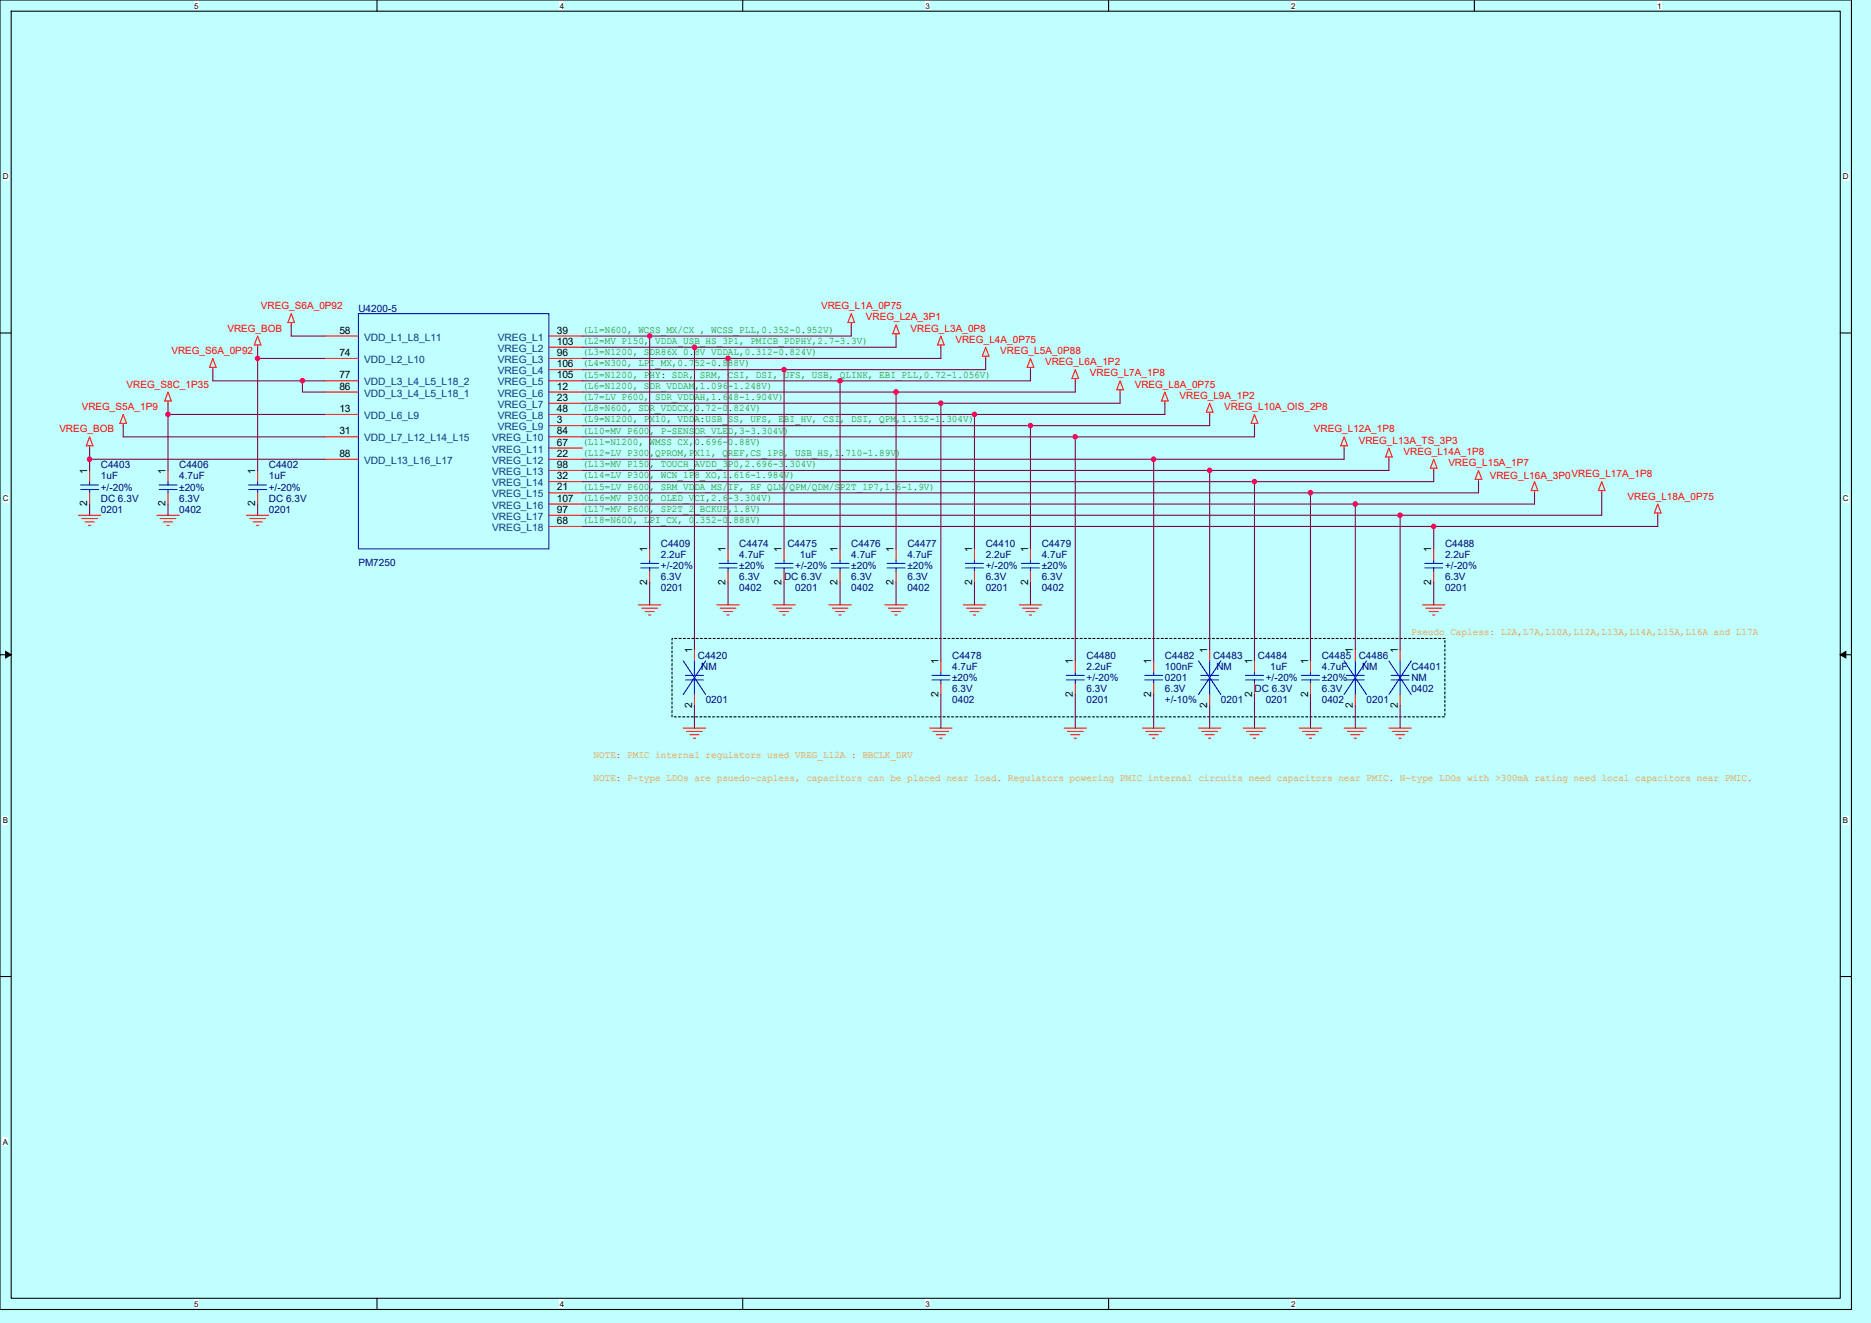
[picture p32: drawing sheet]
<svg xmlns="http://www.w3.org/2000/svg" width="297mm" height="210mm" viewBox="0 0 297 210" stroke-linecap="round" stroke-linejoin="round" font-family="sans-serif">
<defs><g id="words">
<g font-size="1.6" fill="#f00">
<text x="36.1" y="52.6">VREG_BOB</text>
<text x="41.4" y="49.1">VREG_S6A_0P92</text>
<text x="130.3" y="49.1">VREG_L1A_0P75</text>
<text x="137.4" y="50.8">VREG_L2A_3P1</text>
<text x="144.6" y="52.6">VREG_L3A_0P8</text>
<text x="27.2" y="56.2">VREG_S6A_0P92</text>
<text x="151.7" y="54.4">VREG_L4A_0P75</text>
<text x="158.8" y="56.2">VREG_L5A_0P88</text>
<text x="165.9" y="58">VREG_L6A_1P2</text>
<text x="173" y="59.7">VREG_L7A_1P8</text>
<text x="13" y="65.1">VREG_S5A_1P9</text>
<text x="20.1" y="61.5">VREG_S8C_1P35</text>
<text x="180.1" y="61.5">VREG_L8A_0P75</text>
<text x="187.2" y="63.3">VREG_L9A_1P2</text>
<text x="194.3" y="65.1">VREG_L10A_OIS_2P8</text>
<text x="9.4" y="68.6">VREG_BOB</text>
<text x="208.6" y="68.6">VREG_L12A_1P8</text>
<text x="215.7" y="70.4">VREG_L13A_TS_3P3</text>
<text x="222.8" y="72.2">VREG_L14A_1P8</text>
<text x="229.9" y="74">VREG_L15A_1P7</text>
<text x="236.5" y="76.1">VREG_L16A_3P0VREG_L17A_1P8</text>
<text x="258.4" y="79.3">VREG_L18A_0P75</text>
</g>
<g font-size="1.6">
<text x="53.9" y="53">58</text>
<text x="88.4" y="53">39</text>
<text x="53.9" y="56.5">74</text>
<text x="88.4" y="54.7">103</text>
<text x="88.4" y="56.5">96</text>
<text x="88.4" y="58.3">106</text>
<text x="53.9" y="65.4">13</text>
<text x="53.9" y="61.8">86</text>
<text x="53.9" y="60.1">77</text>
<text x="88.4" y="60.1">105</text>
<text x="88.4" y="61.8">12</text>
<text x="88.4" y="63.6">23</text>
<text x="88.4" y="65.4">48</text>
<text x="53.9" y="69">31</text>
<text x="88.4" y="67.2">3</text>
<text x="88.4" y="69">84</text>
<text x="88.4" y="70.7">67</text>
<text x="13.8" y="75.2" transform="rotate(-90 13.8 75.2)">1</text>
<text x="26.3" y="75.2" transform="rotate(-90 26.3 75.2)">1</text>
<text x="40.5" y="75.2" transform="rotate(-90 40.5 75.2)">1</text>
<text x="53.9" y="72.5">88</text>
<text x="88.4" y="72.5">22</text>
<text x="88.4" y="74.3">98</text>
<text x="88.4" y="76.1">32</text>
<text x="88.4" y="77.9">21</text>
<text x="13.8" y="80.4" transform="rotate(-90 13.8 80.4)">2</text>
<text x="26.3" y="80.4" transform="rotate(-90 26.3 80.4)">2</text>
<text x="40.5" y="80.4" transform="rotate(-90 40.5 80.4)">2</text>
<text x="88.4" y="79.6">107</text>
<text x="88.4" y="81.4">97</text>
<text x="88.4" y="83.2">68</text>
<text x="102.7" y="87.6" transform="rotate(-90 102.7 87.6)">1</text>
<text x="115.2" y="87.6" transform="rotate(-90 115.2 87.6)">1</text>
<text x="124.1" y="87.6" transform="rotate(-90 124.1 87.6)">1</text>
<text x="133" y="87.6" transform="rotate(-90 133 87.6)">1</text>
<text x="141.9" y="87.6" transform="rotate(-90 141.9 87.6)">1</text>
<text x="154.3" y="87.6" transform="rotate(-90 154.3 87.6)">1</text>
<text x="163.2" y="87.6" transform="rotate(-90 163.2 87.6)">1</text>
<text x="227.2" y="87.6" transform="rotate(-90 227.2 87.6)">1</text>
<text x="102.7" y="92.8" transform="rotate(-90 102.7 92.8)">2</text>
<text x="115.2" y="92.8" transform="rotate(-90 115.2 92.8)">2</text>
<text x="124.1" y="92.8" transform="rotate(-90 124.1 92.8)">2</text>
<text x="133" y="92.8" transform="rotate(-90 133 92.8)">2</text>
<text x="141.9" y="92.8" transform="rotate(-90 141.9 92.8)">2</text>
<text x="154.3" y="92.8" transform="rotate(-90 154.3 92.8)">2</text>
<text x="163.2" y="92.8" transform="rotate(-90 163.2 92.8)">2</text>
<text x="227.2" y="92.8" transform="rotate(-90 227.2 92.8)">2</text>
<text x="109.9" y="103.6" transform="rotate(-90 109.9 103.6)">1</text>
<text x="149" y="105.4" transform="rotate(-90 149 105.4)">1</text>
<text x="170.3" y="105.4" transform="rotate(-90 170.3 105.4)">1</text>
<text x="182.8" y="105.4" transform="rotate(-90 182.8 105.4)">1</text>
<text x="191.6" y="103.6" transform="rotate(-90 191.6 103.6)">1</text>
<text x="198.8" y="105.4" transform="rotate(-90 198.8 105.4)">1</text>
<text x="207.6" y="105.4" transform="rotate(-90 207.6 105.4)">1</text>
<text x="214.8" y="103.6" transform="rotate(-90 214.8 103.6)">1</text>
<text x="221.9" y="103.6" transform="rotate(-90 221.9 103.6)">1</text>
<text x="109.9" y="112.4" transform="rotate(-90 109.9 112.4)">2</text>
<text x="149" y="110.6" transform="rotate(-90 149 110.6)">2</text>
<text x="170.3" y="110.6" transform="rotate(-90 170.3 110.6)">2</text>
<text x="182.8" y="110.6" transform="rotate(-90 182.8 110.6)">2</text>
<text x="191.6" y="112.4" transform="rotate(-90 191.6 112.4)">2</text>
<text x="198.8" y="110.6" transform="rotate(-90 198.8 110.6)">2</text>
<text x="207.6" y="110.6" transform="rotate(-90 207.6 110.6)">2</text>
<text x="214.8" y="112.4" transform="rotate(-90 214.8 112.4)">2</text>
<text x="221.9" y="112.4" transform="rotate(-90 221.9 112.4)">2</text>
</g>
<g font-size="1.6" fill="#000080">
<text x="56.9" y="49.6">U4200-5</text>
<text x="16" y="74.3">C4403</text>
<text x="16" y="76.1">1uF</text>
<text x="16" y="77.9">+/-20%</text>
<text x="28.4" y="74.3">C4406</text>
<text x="28.4" y="76.1">4.7uF</text>
<text x="28.4" y="77.9">±20%</text>
<text x="42.7" y="74.3">C4402</text>
<text x="42.7" y="76.1">1uF</text>
<text x="42.7" y="77.9">+/-20%</text>
<text x="16" y="81.4">0201</text>
<text x="16" y="79.7">DC 6.3V</text>
<text x="28.4" y="81.4">0402</text>
<text x="28.4" y="79.7">6.3V</text>
<text x="42.7" y="81.4">0201</text>
<text x="42.7" y="79.7">DC 6.3V</text>
<text x="56.9" y="89.8">PM7250</text>
<text x="104.9" y="86.8">C4409</text>
<text x="104.9" y="88.5">2.2uF</text>
<text x="117.4" y="86.8">C4474</text>
<text x="117.4" y="88.5">4.7uF</text>
<text x="125" y="86.8">C4475</text>
<text x="127" y="88.5">1uF</text>
<text x="135.1" y="86.8">C4476</text>
<text x="135.1" y="88.5">4.7uF</text>
<text x="144" y="86.8">C4477</text>
<text x="144" y="88.5">4.7uF</text>
<text x="156.5" y="86.8">C4410</text>
<text x="156.5" y="88.5">2.2uF</text>
<text x="165.4" y="86.8">C4479</text>
<text x="165.4" y="88.5">4.7uF</text>
<text x="229.4" y="86.8">C4488</text>
<text x="229.4" y="88.5">2.2uF</text>
<text x="104.9" y="93.9">0201</text>
<text x="104.9" y="92.1">6.3V</text>
<text x="104.9" y="90.3">+/-20%</text>
<text x="117.4" y="93.9">0402</text>
<text x="117.4" y="92.1">6.3V</text>
<text x="117.4" y="90.3">±20%</text>
<text x="124.5" y="92.1">DC 6.3V</text>
<text x="126.2" y="93.9">0201</text>
<text x="126.2" y="90.3">+/-20%</text>
<text x="135.1" y="93.9">0402</text>
<text x="135.1" y="92.1">6.3V</text>
<text x="135.1" y="90.3">±20%</text>
<text x="144" y="93.9">0402</text>
<text x="144" y="92.1">6.3V</text>
<text x="144" y="90.3">±20%</text>
<text x="156.5" y="93.9">0201</text>
<text x="156.5" y="92.1">6.3V</text>
<text x="156.5" y="90.3">+/-20%</text>
<text x="165.4" y="93.9">0402</text>
<text x="165.4" y="92.1">6.3V</text>
<text x="165.4" y="90.3">±20%</text>
<text x="229.4" y="93.9">0201</text>
<text x="229.4" y="92.1">6.3V</text>
<text x="229.4" y="90.3">+/-20%</text>
<text x="110.8" y="104.5">C4420</text>
<text x="111.3" y="106.3">NM</text>
<text x="151.1" y="104.5">C4478</text>
<text x="151.1" y="106.3">4.7uF</text>
<text x="172.5" y="104.5">C4480</text>
<text x="172.5" y="106.3">2.2uF</text>
<text x="184.9" y="104.5">C4482</text>
<text x="184.9" y="106.3">100nF</text>
<text x="192.6" y="104.5">C4483</text>
<text x="193.1" y="106.3">NM</text>
<text x="199.7" y="104.5">C4484</text>
<text x="201.6" y="106.3">1uF</text>
<text x="209.8" y="104.5">C4485</text>
<text x="209.8" y="106.3">4.7uF</text>
<text x="215.7" y="104.5">C4486</text>
<text x="216.2" y="106.3">NM</text>
<text x="224" y="106.3">C4401</text>
<text x="112" y="111.7">0201</text>
<text x="151.1" y="111.7">0402</text>
<text x="151.1" y="109.9">6.3V</text>
<text x="151.1" y="108.1">±20%</text>
<text x="172.5" y="111.7">0201</text>
<text x="172.5" y="109.9">6.3V</text>
<text x="172.5" y="108.1">+/-20%</text>
<text x="184.9" y="108.1">0201</text>
<text x="184.9" y="109.9">6.3V</text>
<text x="184.9" y="111.7">+/-10%</text>
<text x="193.8" y="111.7">0201</text>
<text x="199.2" y="109.9">DC 6.3V</text>
<text x="200.9" y="111.7">0201</text>
<text x="200.9" y="108.1">+/-20%</text>
<text x="209.8" y="111.7">0402</text>
<text x="209.8" y="109.9">6.3V</text>
<text x="209.8" y="108.1">±20%</text>
<text x="216.9" y="111.7">0201</text>
<text x="224" y="108.1">NM</text>
<text x="224" y="109.9">0402</text>
</g>
<g font-size="1.6" fill="#008000">
<text x="92.4" y="52.8">(L1=N600, WCSS_MX/CX , WCSS_PLL,0.352-0.952V)</text>
<text x="92.4" y="59.9">(L5=N1200, PHY: SDR, SRM, CSI, DSI, UFS, USB, QLINK, EBI_PLL,0.72-1.056V)</text>
<text x="92.4" y="58.1">(L4=N300, LPI_MX,0.752-0.888V)</text>
<text x="92.4" y="56.4">(L3=N1200, SDR86X 0.8V VDDAL,0.312-0.824V)</text>
<text x="92.4" y="54.6">(L2=MV P150, VDDA_USB_HS_3P1, PMICB_PDPHY,2.7-3.3V)</text>
<text x="92.4" y="61.7">(L6=N1200, SDR_VDDAM,1.096-1.248V)</text>
<text x="92.4" y="63.5">(L7=LV P600, SDR_VDDAH,1.648-1.904V)</text>
<text x="92.4" y="65.3">(L8=N600, SDR_VDDCX,0.72-0.824V)</text>
<text x="92.4" y="67">(L9=N1200, PX10, VDDA:USB_SS, UFS, EBI_HV, CSI, DSI, QPM,1.152-1.304V)</text>
<text x="92.4" y="68.8">(L10=MV P600, P-SENSOR_VLED,3-3.304V)</text>
<text x="92.4" y="70.6">(L11=N1200, WMSS CX,0.696-0.88V)</text>
<text x="92.4" y="72.4">(L12=LV P300,QPROM,PX11, QREF,CS_1P8, USB_HS,1.710-1.89V)</text>
<text x="92.4" y="75.9">(L14=LV P300, WCN_1P8_XO,1.616-1.984V)</text>
<text x="92.4" y="74.1">(L13=MV P150, TOUCH_AVDD_3P0,2.696-3.304V)</text>
<text x="92.4" y="77.7">(L15=LV P600, SRM_VDDA_MS/IF, RF_QLN/QPM/QDM/SP2T_1P7,1.6-1.9V)</text>
<text x="92.4" y="79.5">(L16=MV P300, OLED_VCI,2.6-3.304V)</text>
<text x="92.4" y="81.3">(L17=MV P600, SP2T_2_BCKUP,1.8V)</text>
<text x="92.4" y="83">(L18=N600, LPI_CX, 0.352-0.888V)</text>
</g>
<g font-size="1.6" fill="#004080">
<text x="57.8" y="54.1">VDD_L1_L8_L11</text>
<text x="57.8" y="57.6">VDD_L2_L10</text>
<text x="79" y="54.1">VREG_L1</text>
<text x="79" y="55.8">VREG_L2</text>
<text x="79" y="57.6">VREG_L3</text>
<text x="79" y="59.4">VREG_L4</text>
<text x="57.8" y="63">VDD_L3_L4_L5_L18_1</text>
<text x="57.8" y="61.2">VDD_L3_L4_L5_L18_2</text>
<text x="79" y="61.2">VREG_L5</text>
<text x="79" y="63">VREG_L6</text>
<text x="79" y="64.7">VREG_L7</text>
<text x="57.8" y="66.5">VDD_L6_L9</text>
<text x="57.8" y="70.1">VDD_L7_L12_L14_L15</text>
<text x="78.1" y="70.1">VREG_L10</text>
<text x="78.1" y="71.8">VREG_L11</text>
<text x="79" y="66.5">VREG_L8</text>
<text x="79" y="68.3">VREG_L9</text>
<text x="57.8" y="73.6">VDD_L13_L16_L17</text>
<text x="78.1" y="73.6">VREG_L12</text>
<text x="78.1" y="75.4">VREG_L13</text>
<text x="78.1" y="77.2">VREG_L14</text>
<text x="78.1" y="79">VREG_L15</text>
<text x="78.1" y="80.7">VREG_L16</text>
<text x="78.1" y="82.5">VREG_L17</text>
<text x="78.1" y="84.3">VREG_L18</text>
</g>
<g font-size="1.6" fill="#ff8000">
<text x="224" y="100.8">Pseudo Capless: L2A,L7A,L10A,L12A,L13A,L14A,L15A,L16A and L17A</text>
<text x="94.2" y="120.4">NOTE: PMIC internal regulators used VREG_L12A : BBCLK_DRV</text>
<text x="94.2" y="123.9">NOTE: P-type LDOs are psuedo-capless, capacitors can be placed near load. Regulators powering PMIC internal circuits need capacitors near PMIC. N-type LDOs with &gt;300mA rating need local capacitors near PMIC.</text>
</g>
<g font-size="1.3">
<text x="30.8" y="1.4">5</text>
<text x="88.9" y="1.4">4</text>
<text x="146.9" y="1.4">3</text>
<text x="205" y="1.4">2</text>
<text x="263" y="1.4">1</text>
<text x=".4" y="28.5">D</text>
<text x="292.5" y="28.5">D</text>
<text x=".4" y="79.5">C</text>
<text x="292.5" y="79.5">C</text>
<text x=".4" y="130.6">B</text>
<text x="292.5" y="130.6">B</text>
<text x=".4" y="181.7">A</text>
<text x="30.8" y="207.4">5</text>
<text x="88.9" y="207.4">4</text>
<text x="146.9" y="207.4">3</text>
<text x="205" y="207.4">2</text>
</g>
</g></defs>
<path d="M0 0h297v210h-297z" fill="#bfffff"/>
<path d="M0 0h293.9v207.9h-293.9zM1.8 1.8h290.3v204.3h-290.3z" fill="none" stroke="#000" stroke-width=".17"/>
<g fill="#fff">
<path d="M30.8 .2h.7v1.4h-.7z"/>
<path d="M30.8 206.3h.7v1.4h-.7z"/>
</g>
<path d="M59.8 0v1.8M59.8 206.1v1.8" fill="none" stroke="#000" stroke-width=".17"/>
<g fill="#fff">
<path d="M88.9 .2h.7v1.4h-.7z"/>
<path d="M88.9 206.3h.7v1.4h-.7z"/>
</g>
<path d="M117.9 0v1.8M117.9 206.1v1.8" fill="none" stroke="#000" stroke-width=".17"/>
<g fill="#fff">
<path d="M146.9 .2h.7v1.4h-.7z"/>
<path d="M146.9 206.3h.7v1.4h-.7z"/>
</g>
<path d="M176 0v1.8M176 206.1v1.8" fill="none" stroke="#000" stroke-width=".17"/>
<g fill="#fff">
<path d="M205 .2h.7v1.4h-.7z"/>
<path d="M205 206.3h.7v1.4h-.7z"/>
</g>
<path d="M234 0v1.8" fill="none" stroke="#000" stroke-width=".17"/>
<g fill="#fff">
<path d="M263.1 .2h.7v1.4h-.7z"/>
<path d="M.4 27.3h1v1.4h-1z"/>
<path d="M292.6 27.3h.9v1.4h-.9z"/>
<path d="M.4 78.4h1v1.4h-1z"/>
<path d="M292.6 78.4h.9v1.4h-.9z"/>
</g>
<path d="M0 52.9h1.8M292.1 52.9h1.8" fill="none" stroke="#000" stroke-width=".17"/>
<g fill="#fff">
<path d="M.4 129.5h.9v1.4h-.9z"/>
<path d="M292.6 129.5h.8v1.4h-.8z"/>
</g>
<path d="M0 103.9h1.8M292.1 103.9h1.8" fill="none" stroke="#000" stroke-width=".17"/>
<path d="M.9 103.4l.9 .5-.9 .5zM292.1 103.9l.9-.5v1z" fill="#000" stroke="#000" stroke-width=".16"/>
<path d="M.4 180.5h.9v1.4h-.9z" fill="#fff"/>
<path d="M0 155h1.8M292.1 155h1.8" fill="none" stroke="#000" stroke-width=".17"/>
<path d="M106.7 101.3h122.7v12.5h-122.7z" fill="none" stroke="#000" stroke-width=".17" stroke-dasharray=".3 .3"/>
<g fill="none" stroke="#f00" stroke-width=".17">
<path d="M33.8 58.3v.4M33.8 56.9l.5 1.4h-1zM40.9 54.8v.3M40.9 53.3l.5 1.5h-1zM46.2 51.2v.4M46.2 49.8l.6 1.4h-1.1zM51.6 53.3h5.3M51.6 56.9h5.3M87.1 53.3h5.4M87.1 55.1h5.4M87.1 56.9h5.4M87.1 58.7h5.4"/>
<path d="M135.1 51.2v.4M135.1 49.8l.6 1.4h-1.1zM142.2 53v.3M142.2 51.6l.6 1.4h-1.1zM149.4 54.8v.3M149.4 53.3l.5 1.5h-1.1zM156.5 56.5v.4M156.5 55.1l.5 1.4h-1.1zM163.6 58.3v.4M163.6 56.9l.5 1.4h-1.1zM170.7 58.7l.5 1.4h-1zM14.2 70.8v.3"/>
<path d="M14.2 69.3l.6 1.5h-1.1zM14.2 74.7v1.8M14.2 78.2v1.8M19.6 67.2v.4M19.6 65.8l.5 1.4h-1.1zM26.7 63.6v.4M26.7 62.2l.5 1.4h-1.1zM26.7 74.7v1.8M26.7 78.2v1.8M40.9 74.7v1.8M40.9 78.2v1.8M51.6 65.8h5.3"/>
<path d="M51.6 69.3h5.3M51.6 72.9h5.3M51.6 62.2h5.3M51.6 60.5h5.3M87.1 60.5h5.4M87.1 62.2h5.4M87.1 64h5.4M87.1 65.8h5.4M87.1 67.6h5.4M87.1 69.3h5.4M87.1 71.1h5.4M87.1 72.9h5.4"/>
<path d="M87.1 74.7h5.4M87.1 76.5h5.4M87.1 78.2h5.4M170.7 60.1v.4M177.8 61.9v.3M177.8 60.5l.5 1.4h-1zM184.9 63.6v.4M184.9 62.2l.5 1.4h-1zM192 65.4v.4M192 64l.6 1.4h-1.1zM199.1 67.2v.4M199.1 65.8l.6 1.4h-1.1z"/>
<path d="M213.4 70.8v.3M213.4 69.3l.5 1.5h-1.1zM220.5 72.5v.4M220.5 71.1l.5 1.4h-1.1zM227.6 74.3v.4M227.6 72.9l.5 1.4h-1zM234.7 76.1v.4M234.7 74.7l.5 1.4h-1zM243.6 76.5l.5 1.4h-1zM243.6 77.9v.3M254.3 77.9v.3M254.3 76.5l.5 1.4h-1.1z"/>
<path d="M12.4 81.8h3.6M13 82.3h2.5M13.5 82.8h1.4M14.1 83.4h.3M24.9 81.8h3.5M25.4 82.3h2.5M26 82.8h1.4M26.5 83.4h.3M39.1 81.8h3.6M39.6 82.3h2.5M40.2 82.8h1.4M40.7 83.4h.4"/>
<path d="M87.1 80h5.4M87.1 81.8h5.4M87.1 83.6h5.4M101.3 96h3.6M101.9 96.5h2.5M102.4 97.1h1.4M103 97.6h.3M103.1 87.1v1.8M103.1 90.7v1.8M113.8 96h3.5M114.3 96.5h2.5M114.9 97.1h1.4"/>
<path d="M115.4 97.6h.3M115.6 87.1v1.8M115.6 90.7v1.8M122.7 96h3.5M123.2 96.5h2.5M123.7 97.1h1.5M124.3 97.6h.3M124.5 87.1v1.8M124.5 90.7v1.8M131.6 96h3.5M132.1 96.5h2.5M132.6 97.1h1.5"/>
<path d="M133.2 97.6h.3M133.4 87.1v1.8M133.4 90.7v1.8M140.5 96h3.5M141 96.5h2.5M141.5 97.1h1.5M142.1 97.6h.3M142.2 87.1v1.8M142.2 90.7v1.8M152.9 96h3.6M153.4 96.5h2.5M154 97.1h1.4"/>
<path d="M154.5 97.6h.4M154.7 87.1v1.8M154.7 90.7v1.8M161.8 96h3.6M162.3 96.5h2.5M162.9 97.1h1.4M163.4 97.6h.3M163.6 87.1v1.8M163.6 90.7v1.8M225.8 96h3.6M226.3 96.5h2.5M226.9 97.1h1.4"/>
<path d="M227.4 97.6h.4M227.6 87.1v1.8M227.6 90.7v1.8M263.1 81.4v.4M263.1 80l.6 1.4h-1.1zM108.5 115.6h3.5M109 116.1h2.5M109.5 116.6h1.5M110.1 117.2h.3M110.2 103.1v1.8M110.2 110.2v1.8M147.6 115.6h3.5"/>
<path d="M148.1 116.1h2.5M148.6 116.6h1.5M149.2 117.2h.3M149.4 104.9v1.8M149.4 108.5v1.7M168.9 115.6h3.6M169.4 116.1h2.5M170 116.6h1.4M170.5 117.2h.4M170.7 104.9v1.8M170.7 108.5v1.7M181.4 115.6h3.5"/>
<path d="M181.9 116.1h2.5M182.4 116.6h1.5M183 117.2h.3M183.1 104.9v1.8M183.1 108.5v1.7M190.2 115.6h3.6M190.8 116.1h2.5M191.3 116.6h1.4M191.9 117.2h.3M192 103.1v1.8M192 110.2v1.8M197.4 115.6h3.5"/>
<path d="M197.9 116.1h2.5M198.4 116.6h1.5M199 117.2h.3M199.1 104.9v1.8M199.1 108.5v1.7M206.2 115.6h3.6M206.8 116.1h2.5M207.3 116.6h1.4M207.9 117.2h.3M208 104.9v1.8M208 108.5v1.7M213.4 115.6h3.5"/>
<path d="M213.9 116.1h2.5M214.4 116.6h1.5M215 117.2h.3M215.1 103.1v1.8M215.1 110.2v1.8M220.5 115.6h3.5M221 116.1h2.5M221.5 116.6h1.5M222.1 117.2h.3M222.3 103.1v1.8M222.3 110.2v1.8"/>
</g>
<g fill="none" stroke="#00f" stroke-width=".17">
<path d="M56.9 49.8h30.2v37.3h-30.2zM12.8 77h2.8M12.8 77.7h2.8M14.2 76.5v.5M14.2 77.7v.5M25.3 77h2.8M25.3 77.7h2.8M26.7 76.5v.5M26.7 77.7v.5M39.5 77h2.8M39.5 77.7h2.8M40.9 76.5v.5"/>
<path d="M40.9 77.7v.5M101.7 89.4h2.8M101.7 90.1h2.8M103.1 88.9v.5M103.1 90.1v.6M114.2 89.4h2.8M114.2 90.1h2.8M115.6 88.9v.5M115.6 90.1v.6M123 89.4h2.9M123 90.1h2.9M124.5 88.9v.5"/>
<path d="M124.5 90.1v.6M131.9 89.4h2.9M131.9 90.1h2.9M133.4 88.9v.5M133.4 90.1v.6M140.8 89.4h2.9M140.8 90.1h2.9M142.2 88.9v.5M142.2 90.1v.6M153.3 89.4h2.8M153.3 90.1h2.8M154.7 88.9v.5"/>
<path d="M154.7 90.1v.6M162.2 89.4h2.8M162.2 90.1h2.8M163.6 88.9v.5M163.6 90.1v.6M226.2 89.4h2.8M226.2 90.1h2.8M227.6 88.9v.5M227.6 90.1v.6M108.5 104.9l3.5 5.3M108.8 107.2h2.9M108.8 107.9h2.9"/>
<path d="M110.2 104.9v2.3M110.2 107.9v2.3M112 104.9l-3.5 5.3M147.9 107.2h2.9M147.9 107.9h2.9M149.4 106.7v.5M149.4 107.9v.6M169.3 107.2h2.8M169.3 107.9h2.8M170.7 106.7v.5M170.7 107.9v.6M181.7 107.2h2.9"/>
<path d="M181.7 107.9h2.9M183.1 106.7v.5M183.1 107.9v.6M190.2 104.9l3.6 5.3M190.6 107.2h2.8M190.6 107.9h2.8M192 104.9v2.3M192 107.9v2.3M193.8 104.9l-3.6 5.3M197.7 107.2h2.9M197.7 107.9h2.9M199.1 106.7v.5"/>
<path d="M199.1 107.9v.6M206.6 107.2h2.8M206.6 107.9h2.8M208 106.7v.5M208 107.9v.6M213.4 104.9l3.5 5.3M213.7 107.2h2.9M213.7 107.9h2.9M215.1 104.9v2.3M215.1 107.9v2.3M216.9 104.9l-3.5 5.3M220.5 104.9l3.5 5.3"/>
<path d="M220.8 107.2h2.9M220.8 107.9h2.9M222.3 104.9v2.3M222.3 107.9v2.3M224 104.9l-3.5 5.3"/>
</g>
<g fill="none" stroke="#800040" stroke-width=".17">
<path d="M33.8 58.7v1.8h14.2M40.9 56.9v17.8M40.9 55.1v1.8M40.9 56.9h10.7M46.2 51.6v1.7h5.4M92.5 53.3h10.6M92.5 55.1h17.7M92.5 56.9h23.1M92.5 58.7h32M103.1 53.3v33.8M110.2 55.1v48M115.6 56.9v30.2"/>
<path d="M124.5 58.7v28.4M135.1 51.6v1.7h-32M142.2 53.3v1.8h-32M149.4 55.1v1.8h-33.8M156.5 56.9v1.8h-32M163.6 58.7v1.8h-30.2M14.2 71.1v1.8M14.2 72.9v1.8M14.2 72.9h37.4M19.6 67.6v1.7h32M26.7 64v1.8M26.7 65.8v8.9"/>
<path d="M26.7 65.8h24.9M48 60.5v1.7h3.6M48 60.5h3.6M92.5 72.9h90.6M92.5 78.2h115.5M92.5 60.5h40.9M92.5 62.2h49.7M92.5 64h56.9M92.5 65.8h62.2M92.5 67.6h71.1M92.5 69.3h78.2M92.5 74.7h99.5"/>
<path d="M92.5 76.5h106.6M133.4 60.5v26.6M142.2 62.2v24.9M149.4 64v40.9M154.7 65.8v21.3M163.6 67.6v19.5M170.7 60.5v1.7h-28.5M170.7 69.3v35.6M177.8 62.2v1.8h-28.4M183.1 72.9v32M184.9 64v1.8h-30.2M192 65.8v1.8h-28.4"/>
<path d="M192 74.7v28.4M199.1 67.6v1.7h-28.4M199.1 76.5v28.4M208 78.2v26.7M213.4 71.1v1.8h-30.3M220.5 72.9v1.8h-28.5M227.6 74.7v1.8h-28.5M234.7 76.5v1.7h-26.7M243.6 78.2v1.8h-28.5M254.3 78.2v3.6h-32v21.3M14.2 80v1.8M26.7 80v1.8"/>
<path d="M40.9 80v1.8M92.5 80h122.6M92.5 81.8h129.8M92.5 83.6h135.1M103.1 92.5v3.5M115.6 92.5v3.5M124.5 92.5v3.5M133.4 92.5v3.5M142.2 92.5v3.5M154.7 92.5v3.5M163.6 92.5v3.5M215.1 80v23.1"/>
<path d="M227.6 92.5v3.5M227.6 83.6v3.5M263.1 81.8v1.8h-35.5M110.2 112v3.6M149.4 110.2v5.4M170.7 110.2v5.4M183.1 110.2v5.4M192 112v3.6M199.1 110.2v5.4M208 110.2v5.4M215.1 112v3.6M222.3 112v3.6"/>
</g>
<g fill="#f0f" stroke="#f0f" stroke-width=".17">
<circle cx="40.9" cy="56.9" r=".35"/>
<circle cx="48" cy="60.4" r=".35"/>
<circle cx="149.3" cy="64" r=".35"/>
<circle cx="192" cy="74.7" r=".35"/>
<circle cx="154.7" cy="65.8" r=".35"/>
<circle cx="170.7" cy="69.3" r=".35"/>
<circle cx="183.1" cy="72.9" r=".35"/>
<circle cx="199.1" cy="76.4" r=".35"/>
<circle cx="208" cy="78.2" r=".35"/>
<circle cx="163.6" cy="67.6" r=".35"/>
<circle cx="227.6" cy="83.6" r=".35"/>
<circle cx="215.1" cy="80" r=".35"/>
<circle cx="26.7" cy="65.8" r=".35"/>
<circle cx="14.2" cy="72.9" r=".35"/>
<circle cx="103.1" cy="53.3" r=".35"/>
<circle cx="110.2" cy="55.1" r=".35"/>
<circle cx="115.6" cy="56.9" r=".35"/>
<circle cx="124.4" cy="58.7" r=".35"/>
<circle cx="133.3" cy="60.4" r=".35"/>
<circle cx="142.2" cy="62.2" r=".35"/>
<circle cx="222.2" cy="81.8" r=".35"/>
</g>
<use href="#words"/>
</svg>
